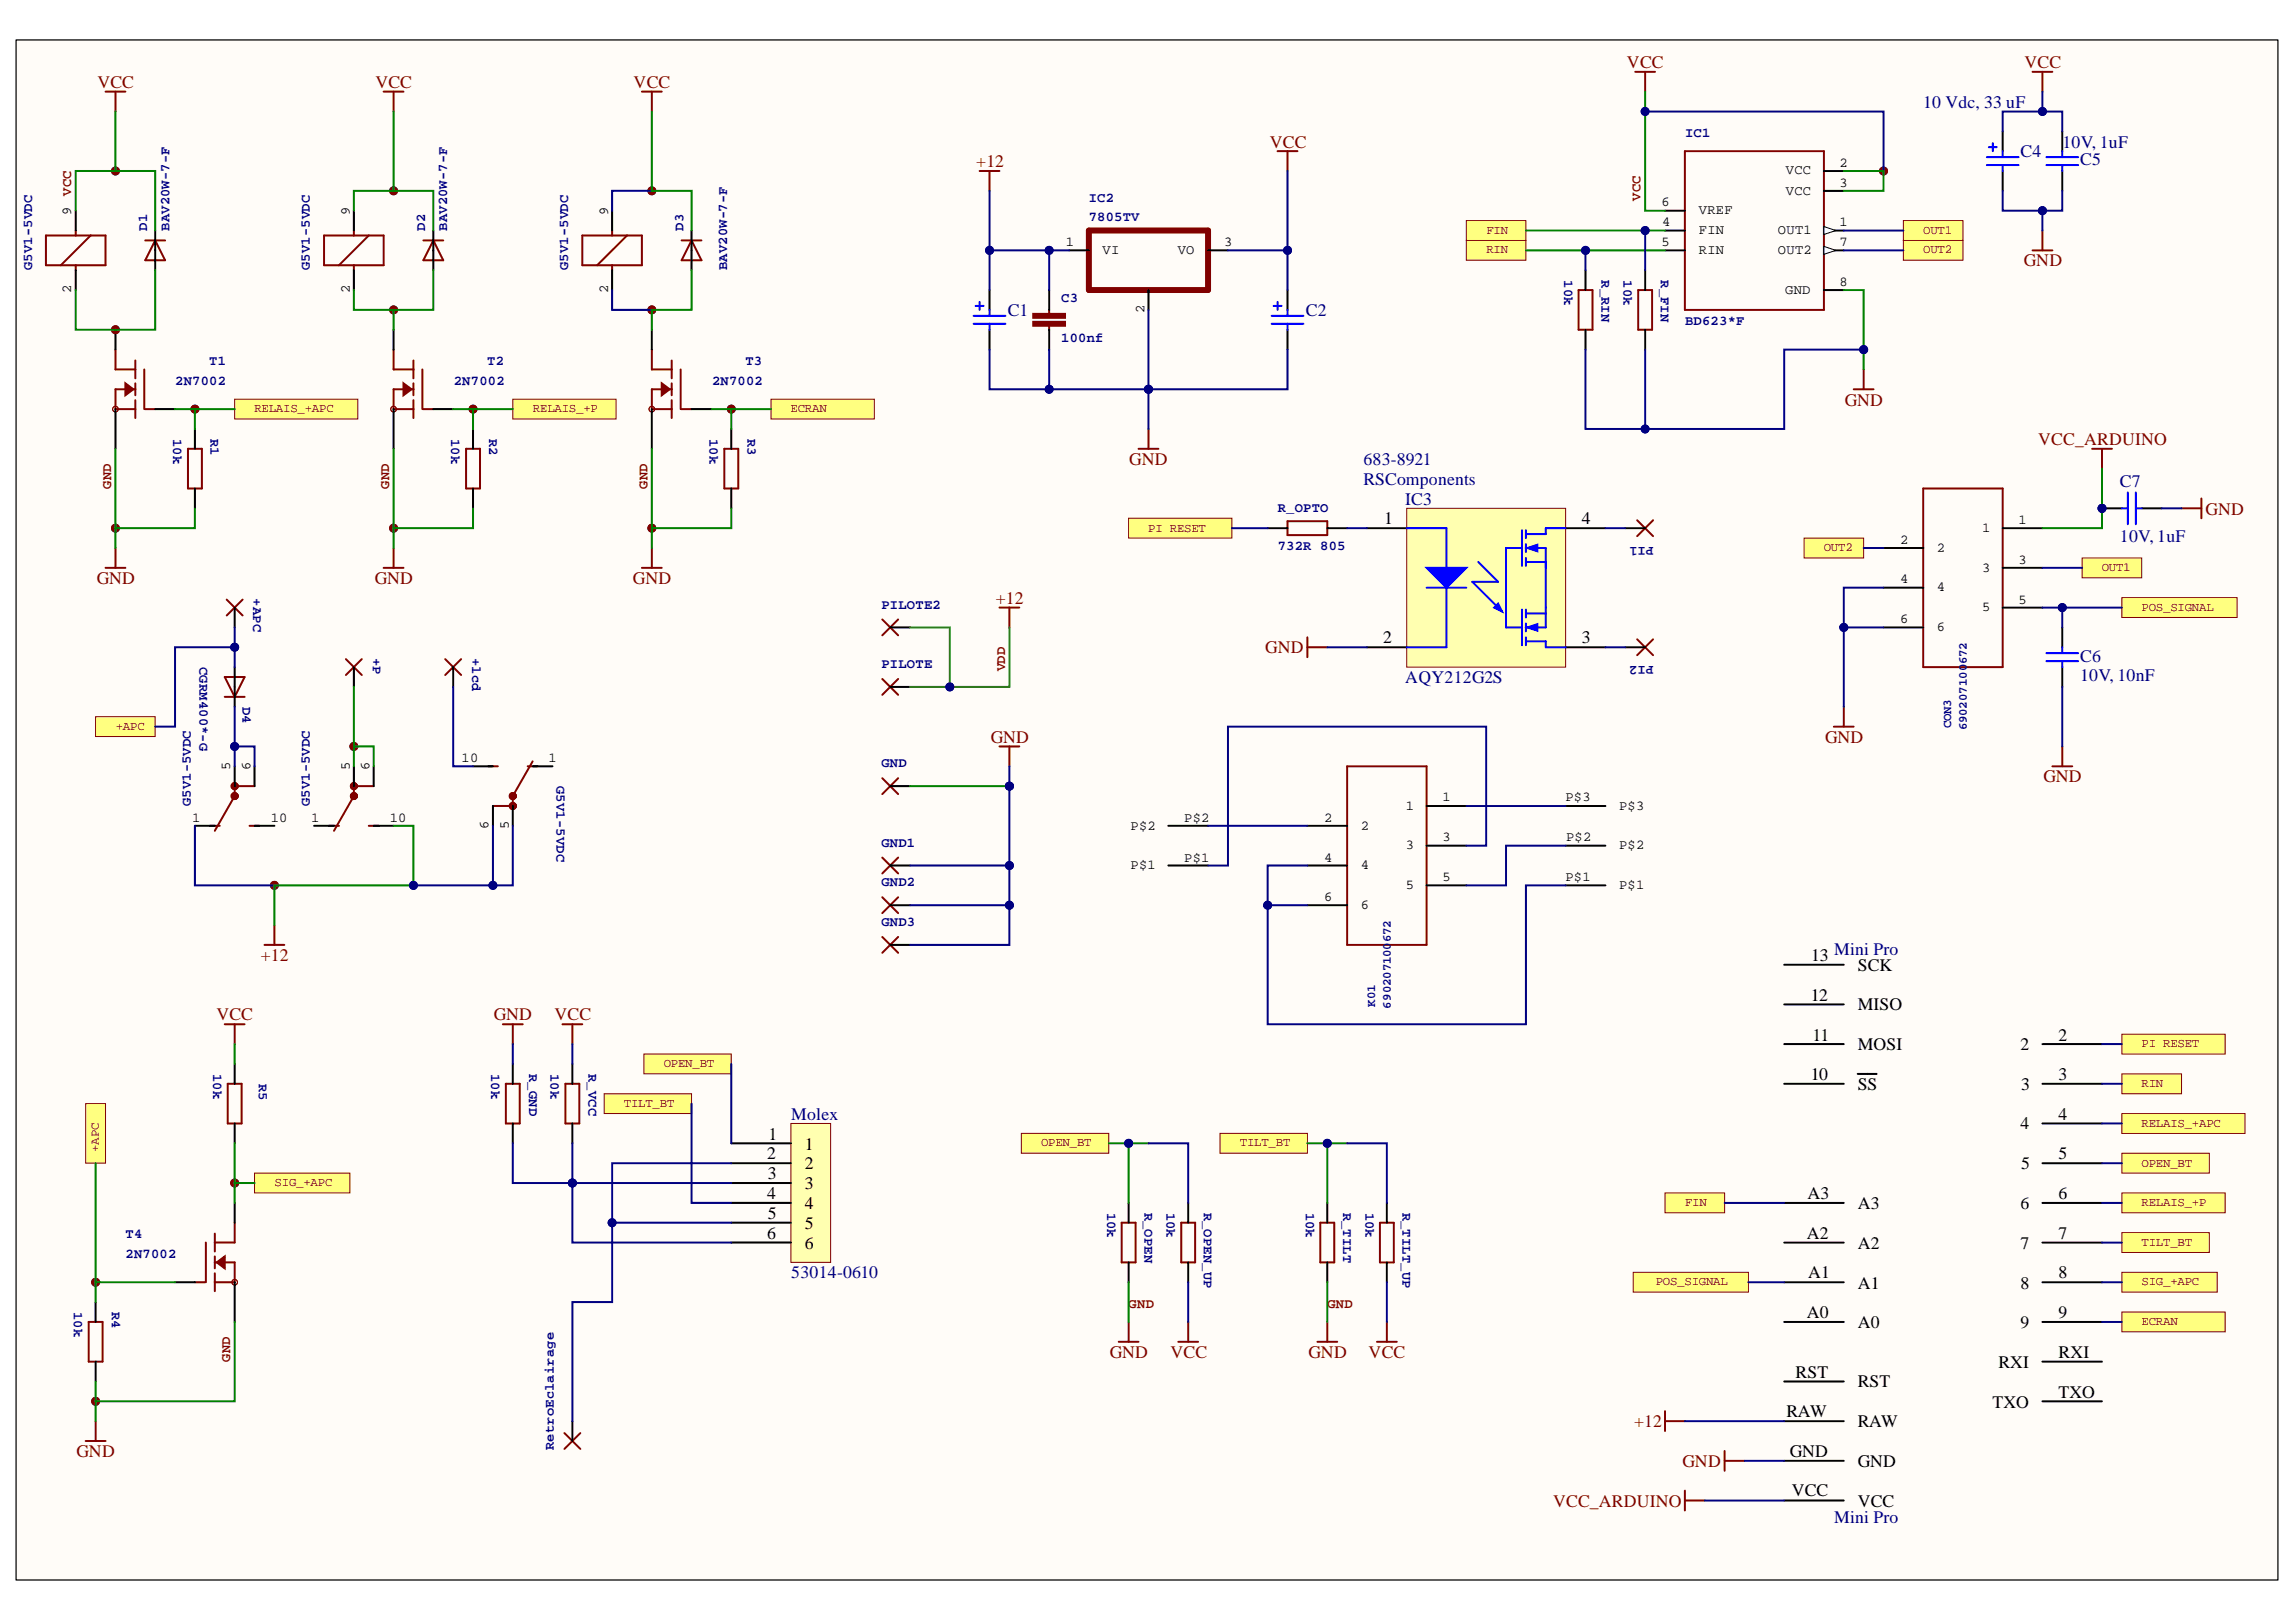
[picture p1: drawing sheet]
<svg xmlns="http://www.w3.org/2000/svg" width="297mm" height="210mm" viewBox="0 0 297 210" stroke-linecap="round" stroke-linejoin="round" font-family="sans-serif">
<defs><g id="words">
<g font-size="2.3" fill="#800000">
<text x="12.6" y="11.4">VCC</text>
<text x="48.6" y="11.4">VCC</text>
<text x="82" y="11.4">VCC</text>
<text x="210.5" y="8.8">VCC</text>
<text x="261.9" y="8.8">VCC</text>
<text x="126.3" y="21.6">+12</text>
<text x="164.3" y="19.1">VCC</text>
<text x="261.8" y="34.5">GND</text>
<text x="238.7" y="52.5">GND</text>
<text x="263.7" y="57.6">VCC_ARDUINO</text>
<text x="146.1" y="60.2">GND</text>
<text x="285.3" y="66.6">GND</text>
<text x="12.5" y="75.6">GND</text>
<text x="48.5" y="75.6">GND</text>
<text x="81.9" y="75.6">GND</text>
<text x="128.8" y="78.1">+12</text>
<text x="163.7" y="84.5">GND</text>
<text x="128.2" y="96.1">GND</text>
<text x="236.1" y="96.1">GND</text>
<text x="264.4" y="101.3">GND</text>
<text x="33.8" y="124.3">+12</text>
<text x="28" y="132">VCC</text>
<text x="63.9" y="132">GND</text>
<text x="71.7" y="132">VCC</text>
<text x="143.6" y="175.7">GND</text>
<text x="151.4" y="175.7">VCC</text>
<text x="169.3" y="175.7">GND</text>
<text x="177.1" y="175.7">VCC</text>
<text x="211.4" y="184.7">+12</text>
<text x="9.9" y="188.6">GND</text>
<text x="217.7" y="189.9">GND</text>
<text x="200.9" y="195">VCC_ARDUINO</text>
</g>
<g font-size="2.3" fill="#000080">
<text x="248.8" y="13.9">10 Vdc, 33 uF</text>
<text x="261.4" y="20.4">C4</text>
<text x="266.8" y="19.1">10V, 1uF</text>
<text x="269.1" y="21.4">C5</text>
<text x="130.4" y="40.9">C1</text>
<text x="168.9" y="40.9">C2</text>
<text x="176.4" y="62.7">RSComponents</text>
<text x="176.4" y="60.2">683-8921</text>
<text x="181.8" y="65.3">IC3</text>
<text x="274.3" y="63">C7</text>
<text x="274.3" y="70.2">10V, 1uF</text>
<text x="181.8" y="88.4">AQY212G2S</text>
<text x="269.1" y="85.6">C6</text>
<text x="269.1" y="88.2">10V, 10nF</text>
<text x="237.3" y="123.6">Mini Pro</text>
<text x="102.4" y="144.9">Molex</text>
<text x="102.4" y="165.4">53014-0610</text>
<text x="237.3" y="197">Mini Pro</text>
</g>
<g font-size="2.3">
<text x="179.1" y="67.9">1</text>
<text x="204.6" y="67.9">4</text>
<text x="178.9" y="83.3">2</text>
<text x="204.6" y="83.3">3</text>
<text x="234.3" y="124.3">13</text>
<text x="240.3" y="125.6">SCK</text>
<text x="234.3" y="129.5">12</text>
<text x="240.3" y="130.8">MISO</text>
<text x="234.5" y="134.7">11</text>
<text x="240.3" y="135.9">MOSI</text>
<text x="261.4" y="135.9">2</text>
<text x="266.3" y="134.7">2</text>
<text x="234.3" y="139.8">10</text>
<text x="240.3" y="141.1">SS</text>
<text x="261.5" y="141.1">3</text>
<text x="266.3" y="139.8">3</text>
<text x="99.4" y="147.5">1</text>
<text x="104.1" y="148.8">1</text>
<text x="261.4" y="146.1">4</text>
<text x="266.3" y="144.9">4</text>
<text x="99.2" y="150">2</text>
<text x="99.2" y="155.2">4</text>
<text x="99.3" y="152.6">3</text>
<text x="104.1" y="151.3">2</text>
<text x="104.1" y="153.9">3</text>
<text x="233.8" y="155.2">A3</text>
<text x="261.5" y="151.3">5</text>
<text x="266.3" y="150">5</text>
<text x="266.3" y="155.2">6</text>
<text x="99.2" y="160.3">6</text>
<text x="99.3" y="157.7">5</text>
<text x="104.1" y="156.5">4</text>
<text x="104.1" y="159">5</text>
<text x="104.1" y="161.6">6</text>
<text x="233.7" y="160.3">A2</text>
<text x="240.3" y="156.5">A3</text>
<text x="240.3" y="161.6">A2</text>
<text x="261.4" y="156.5">6</text>
<text x="261.4" y="161.6">7</text>
<text x="266.3" y="160.3">7</text>
<text x="233.9" y="165.4">A1</text>
<text x="240.3" y="166.8">A1</text>
<text x="261.4" y="166.8">8</text>
<text x="266.3" y="165.4">8</text>
<text x="233.7" y="170.6">A0</text>
<text x="240.3" y="171.8">A0</text>
<text x="261.4" y="171.8">9</text>
<text x="266.3" y="170.6">9</text>
<text x="232.3" y="178.3">RST</text>
<text x="240.3" y="179.5">RST</text>
<text x="258.5" y="177">RXI</text>
<text x="266.3" y="175.7">RXI</text>
<text x="231.1" y="183.4">RAW</text>
<text x="240.3" y="184.7">RAW</text>
<text x="257.8" y="182.2">TXO</text>
<text x="266.3" y="180.9">TXO</text>
<text x="231.5" y="188.6">GND</text>
<text x="240.3" y="189.9">GND</text>
<text x="231.8" y="193.7">VCC</text>
<text x="240.3" y="195">VCC</text>
</g>
<g font-size="1.8" fill="#000080">
<text x="218" y="17.7">IC1</text>
<text x="19" y="29.8" transform="rotate(-90 19 29.8)">D1</text>
<text x="21.9" y="29.8" transform="rotate(-90 21.9 29.8)">BAV20W-7-F</text>
<text x="55" y="29.8" transform="rotate(-90 55 29.8)">D2</text>
<text x="57.9" y="29.8" transform="rotate(-90 57.9 29.8)">BAV20W-7-F</text>
<text x="88.4" y="29.8" transform="rotate(-90 88.4 29.8)">D3</text>
<text x="140.9" y="26.1">IC2</text>
<text x="140.9" y="28.7">7805TV</text>
<text x="4.1" y="35" transform="rotate(-90 4.1 35)">G5V1-5VDC</text>
<text x="40.1" y="35" transform="rotate(-90 40.1 35)">G5V1-5VDC</text>
<text x="73.5" y="35" transform="rotate(-90 73.5 35)">G5V1-5VDC</text>
<text x="94.1" y="35" transform="rotate(-90 94.1 35)">BAV20W-7-F</text>
<text x="137.3" y="39.1">C3</text>
<text x="202.4" y="36.3" transform="rotate(90 202.4 36.3)">10k</text>
<text x="207.2" y="36.3" transform="rotate(90 207.2 36.3)">R_RIN</text>
<text x="210.1" y="36.3" transform="rotate(90 210.1 36.3)">10k</text>
<text x="214.9" y="36.3" transform="rotate(90 214.9 36.3)">R_FIN</text>
<text x="27.1" y="47.2">T1</text>
<text x="63" y="47.2">T2</text>
<text x="96.4" y="47.2">T3</text>
<text x="137.3" y="44.3">100nf</text>
<text x="218" y="42.1">BD623*F</text>
<text x="22.7" y="49.9">2N7002</text>
<text x="58.7" y="49.9">2N7002</text>
<text x="92.1" y="49.9">2N7002</text>
<text x="22.4" y="56.8" transform="rotate(90 22.4 56.8)">10k</text>
<text x="27.2" y="56.8" transform="rotate(90 27.2 56.8)">R1</text>
<text x="58.4" y="56.8" transform="rotate(90 58.4 56.8)">10k</text>
<text x="63.3" y="56.8" transform="rotate(90 63.3 56.8)">R2</text>
<text x="91.8" y="56.8" transform="rotate(90 91.8 56.8)">10k</text>
<text x="96.7" y="56.8" transform="rotate(90 96.7 56.8)">R3</text>
<text x="165.3" y="66.3">R_OPTO</text>
<text x="165.3" y="71.2">732R 805</text>
<text x="213.9" y="70.7" transform="rotate(-180 213.9 70.7)">PI1</text>
<text x="32.7" y="77.4" transform="rotate(90 32.7 77.4)">+APC</text>
<text x="114" y="78.8">PILOTE2</text>
<text x="25.8" y="86.3" transform="rotate(90 25.8 86.3)">CGRM400*-G</text>
<text x="48.2" y="85.2" transform="rotate(90 48.2 85.2)">+P</text>
<text x="61.1" y="85.2" transform="rotate(90 61.1 85.2)">+lcd</text>
<text x="114" y="86.5">PILOTE</text>
<text x="213.9" y="86.2" transform="rotate(-180 213.9 86.2)">PI2</text>
<text x="31.4" y="91.5" transform="rotate(90 31.4 91.5)">D4</text>
<text x="72" y="101.8" transform="rotate(90 72 101.8)">G5V1-5VDC</text>
<text x="114" y="99.3">GND</text>
<text x="24.7" y="104.3" transform="rotate(-90 24.7 104.3)">G5V1-5VDC</text>
<text x="40.1" y="104.3" transform="rotate(-90 40.1 104.3)">G5V1-5VDC</text>
<text x="114" y="109.5">GND1</text>
<text x="114" y="114.7">GND2</text>
<text x="114" y="119.9">GND3</text>
<text x="27.6" y="139" transform="rotate(90 27.6 139)">10k</text>
<text x="33.5" y="140.2" transform="rotate(90 33.5 140.2)">R5</text>
<text x="63.5" y="139" transform="rotate(90 63.5 139)">10k</text>
<text x="68.4" y="139" transform="rotate(90 68.4 139)">R_GND</text>
<text x="71.2" y="139" transform="rotate(90 71.2 139)">10k</text>
<text x="76.1" y="139" transform="rotate(90 76.1 139)">R_VCC</text>
<text x="16.2" y="160.3">T4</text>
<text x="143.2" y="157" transform="rotate(90 143.2 157)">10k</text>
<text x="148" y="157" transform="rotate(90 148 157)">R_OPEN</text>
<text x="150.9" y="157" transform="rotate(90 150.9 157)">10k</text>
<text x="155.7" y="157" transform="rotate(90 155.7 157)">R_OPEN_UP</text>
<text x="168.9" y="157" transform="rotate(90 168.9 157)">10k</text>
<text x="173.8" y="157" transform="rotate(90 173.8 157)">R_TILT</text>
<text x="176.6" y="157" transform="rotate(90 176.6 157)">10k</text>
<text x="181.5" y="157" transform="rotate(90 181.5 157)">R_TILT_UP</text>
<text x="16.2" y="162.8">2N7002</text>
<text x="9.6" y="169.8" transform="rotate(90 9.6 169.8)">10k</text>
<text x="14.5" y="169.8" transform="rotate(90 14.5 169.8)">R4</text>
<text x="71.7" y="187.7" transform="rotate(-90 71.7 187.7)">RetroEclairage</text>
</g>
<g font-size="1.8">
<text x="231" y="22.6">VCC</text>
<text x="238" y="21.6">2</text>
<text x="9.2" y="27.8" transform="rotate(-90 9.2 27.8)">9</text>
<text x="45.3" y="27.8" transform="rotate(-90 45.3 27.8)">9</text>
<text x="78.7" y="27.8" transform="rotate(-90 78.7 27.8)">9</text>
<text x="215" y="26.7">6</text>
<text x="215" y="29.2">4</text>
<text x="219.8" y="27.7">VREF</text>
<text x="231" y="25.2">VCC</text>
<text x="238" y="29.2">1</text>
<text x="238" y="24.2">3</text>
<text x="137.9" y="31.9">1</text>
<text x="142.6" y="32.9">VI</text>
<text x="152.4" y="32.9">VO</text>
<text x="158.4" y="31.9">3</text>
<text x="215" y="31.9">5</text>
<text x="219.8" y="30.3">FIN</text>
<text x="219.8" y="32.9">RIN</text>
<text x="230" y="30.3">OUT1</text>
<text x="230" y="32.9">OUT2</text>
<text x="238" y="31.9">7</text>
<text x="9.2" y="37.9" transform="rotate(-90 9.2 37.9)">2</text>
<text x="45.3" y="37.9" transform="rotate(-90 45.3 37.9)">2</text>
<text x="78.7" y="37.9" transform="rotate(-90 78.7 37.9)">2</text>
<text x="148" y="40.5" transform="rotate(-90 148 40.5)">2</text>
<text x="231" y="38">GND</text>
<text x="238" y="37">8</text>
<text x="245.8" y="70.4">2</text>
<text x="250.6" y="71.4">2</text>
<text x="256.4" y="68.8">1</text>
<text x="261.2" y="67.8">1</text>
<text x="245.8" y="75.5">4</text>
<text x="250.6" y="76.5">4</text>
<text x="256.4" y="74">3</text>
<text x="261.2" y="72.9">3</text>
<text x="245.8" y="80.6">6</text>
<text x="250.6" y="81.7">6</text>
<text x="256.4" y="79.1">5</text>
<text x="261.2" y="78.1">5</text>
<text x="29.8" y="99.7" transform="rotate(-90 29.8 99.7)">5</text>
<text x="32.4" y="99.7" transform="rotate(-90 32.4 99.7)">6</text>
<text x="45.3" y="99.7" transform="rotate(-90 45.3 99.7)">5</text>
<text x="47.8" y="99.7" transform="rotate(-90 47.8 99.7)">6</text>
<text x="59.7" y="98.6">10</text>
<text x="71" y="98.6">1</text>
<text x="24.9" y="106.3">1</text>
<text x="35" y="106.3">10</text>
<text x="40.3" y="106.3">1</text>
<text x="50.4" y="106.3">10</text>
<text x="63.2" y="107.3" transform="rotate(-90 63.2 107.3)">6</text>
<text x="65.8" y="107.3" transform="rotate(-90 65.8 107.3)">5</text>
<text x="146.3" y="107.3">P$2</text>
<text x="153.2" y="106.3">P$2</text>
<text x="171.3" y="106.3">2</text>
<text x="176" y="107.3">2</text>
<text x="181.9" y="104.8">1</text>
<text x="186.6" y="103.7">1</text>
<text x="202.5" y="103.7">P$3</text>
<text x="209.5" y="104.8">P$3</text>
<text x="146.3" y="112.5">P$1</text>
<text x="153.2" y="111.5">P$1</text>
<text x="171.3" y="111.5">4</text>
<text x="176" y="112.5">4</text>
<text x="181.9" y="109.9">3</text>
<text x="186.6" y="108.9">3</text>
<text x="202.6" y="108.9">P$2</text>
<text x="209.5" y="109.9">P$2</text>
<text x="171.3" y="116.6">6</text>
<text x="176" y="117.7">6</text>
<text x="181.9" y="115">5</text>
<text x="186.6" y="114">5</text>
<text x="202.5" y="114">P$1</text>
<text x="209.5" y="115">P$1</text>
</g>
<g font-size="1.8" fill="#800000">
<text x="9.2" y="25.4" transform="rotate(-90 9.2 25.4)">VCC</text>
<text x="212.3" y="25.9" transform="rotate(-90 212.3 25.9)">VCC</text>
<text x="14.4" y="63.2" transform="rotate(-90 14.4 63.2)">GND</text>
<text x="50.3" y="63.2" transform="rotate(-90 50.3 63.2)">GND</text>
<text x="83.8" y="63.2" transform="rotate(-90 83.8 63.2)">GND</text>
<text x="130" y="86.9" transform="rotate(-90 130 86.9)">VDD</text>
<text x="146" y="169.2">GND</text>
<text x="171.7" y="169.2">GND</text>
<text x="29.8" y="176.2" transform="rotate(-90 29.8 176.2)">GND</text>
</g>
<g font-size="1.6" fill="#800000">
<text x="192.3" y="30.3">FIN</text>
<text x="192.3" y="32.8">RIN</text>
<text x="248.8" y="30.3">OUT1</text>
<text x="248.8" y="32.8">OUT2</text>
<text x="32.9" y="53.3">RELAIS_+APC</text>
<text x="68.9" y="53.3">RELAIS_+P</text>
<text x="102.3" y="53.3">ECRAN</text>
<text x="148.6" y="68.8">PI RESET</text>
<text x="235.9" y="71.3">OUT2</text>
<text x="271.9" y="73.9">OUT1</text>
<text x="277.1" y="79">POS_SIGNAL</text>
<text x="15" y="94.4">+APC</text>
<text x="277.1" y="135.5">PI RESET</text>
<text x="80.7" y="143.3">TILT_BT</text>
<text x="85.9" y="138.1">OPEN_BT</text>
<text x="277.1" y="140.7">RIN</text>
<text x="12.8" y="149.1" transform="rotate(-90 12.8 149.1)">+APC</text>
<text x="134.7" y="148.3">OPEN_BT</text>
<text x="160.4" y="148.3">TILT_BT</text>
<text x="277.1" y="145.8">RELAIS_+APC</text>
<text x="35.5" y="153.5">SIG_+APC</text>
<text x="277.1" y="151">OPEN_BT</text>
<text x="218" y="156.1">FIN</text>
<text x="277.1" y="156.1">RELAIS_+P</text>
<text x="277.1" y="161.2">TILT_BT</text>
<text x="214.2" y="166.4">POS_SIGNAL</text>
<text x="277.1" y="166.4">SIG_+APC</text>
<text x="277.1" y="171.5">ECRAN</text>
</g>
<g font-size="1.6" fill="#000080">
<text x="254.5" y="86" transform="rotate(-90 254.5 86)">672</text>
<text x="252.4" y="94.2" transform="rotate(-90 252.4 94.2)">CON3</text>
<text x="254.5" y="94.5" transform="rotate(-90 254.5 94.5)">690207100</text>
<text x="179.9" y="121.9" transform="rotate(-90 179.9 121.9)">672</text>
<text x="177.9" y="130.3" transform="rotate(-90 177.9 130.3)">K01</text>
<text x="179.9" y="130.5" transform="rotate(-90 179.9 130.5)">690207100</text>
</g>
</g></defs>
<path d="M2.1 5.2h292.6v199.3h-292.6z" fill-rule="evenodd" fill="#fffcf8"/>
<path d="M2.1 5.2h292.6v199.3h-292.6z" fill="none" stroke="#000" stroke-width=".13"/>
<path d="M2.1 5.2h292.6v199.3h-292.6z" fill-rule="evenodd" fill="#fffcf8"/>
<path d="M2.1 5.2h292.6v199.3h-292.6z" fill="none" stroke="#000" stroke-width=".13"/>
<circle cx="12.4" cy="181.3" r=".52" fill="#000080"/>
<circle cx="12.4" cy="181.3" r=".52" fill="none" stroke="#000080" stroke-width=".13"/>
<circle cx="12.4" cy="165.9" r=".51" fill="#000080"/>
<circle cx="12.4" cy="165.9" r=".51" fill="none" stroke="#000080" stroke-width=".13"/>
<circle cx="14.9" cy="68.3" r=".51" fill="#000080"/>
<circle cx="14.9" cy="68.3" r=".51" fill="none" stroke="#000080" stroke-width=".13"/>
<circle cx="14.9" cy="42.7" r=".51" fill="#000080"/>
<circle cx="14.9" cy="42.7" r=".51" fill="none" stroke="#000080" stroke-width=".13"/>
<circle cx="14.9" cy="22.1" r=".51" fill="#000080"/>
<circle cx="14.9" cy="22.1" r=".51" fill="none" stroke="#000080" stroke-width=".13"/>
<circle cx="25.2" cy="52.9" r=".51" fill="#000080"/>
<circle cx="25.2" cy="52.9" r=".51" fill="none" stroke="#000080" stroke-width=".13"/>
<circle cx="30.4" cy="153.1" r=".52" fill="#000080"/>
<circle cx="30.4" cy="153.1" r=".52" fill="none" stroke="#000080" stroke-width=".13"/>
<circle cx="35.5" cy="114.6" r=".51" fill="#000080"/>
<circle cx="35.5" cy="114.6" r=".51" fill="none" stroke="#000080" stroke-width=".13"/>
<circle cx="45.8" cy="96.6" r=".51" fill="#000080"/>
<circle cx="45.8" cy="96.6" r=".51" fill="none" stroke="#000080" stroke-width=".13"/>
<circle cx="50.9" cy="68.3" r=".51" fill="#000080"/>
<circle cx="50.9" cy="68.3" r=".51" fill="none" stroke="#000080" stroke-width=".13"/>
<circle cx="50.9" cy="40.1" r=".51" fill="#000080"/>
<circle cx="50.9" cy="40.1" r=".51" fill="none" stroke="#000080" stroke-width=".13"/>
<circle cx="50.9" cy="24.7" r=".51" fill="#000080"/>
<circle cx="50.9" cy="24.7" r=".51" fill="none" stroke="#000080" stroke-width=".13"/>
<circle cx="61.2" cy="52.9" r=".51" fill="#000080"/>
<circle cx="61.2" cy="52.9" r=".51" fill="none" stroke="#000080" stroke-width=".13"/>
<circle cx="84.3" cy="68.3" r=".51" fill="#000080"/>
<circle cx="84.3" cy="68.3" r=".51" fill="none" stroke="#000080" stroke-width=".13"/>
<circle cx="84.3" cy="40.1" r=".51" fill="#000080"/>
<circle cx="84.3" cy="40.1" r=".51" fill="none" stroke="#000080" stroke-width=".13"/>
<circle cx="84.3" cy="24.7" r=".51" fill="#000080"/>
<circle cx="84.3" cy="24.7" r=".51" fill="none" stroke="#000080" stroke-width=".13"/>
<circle cx="94.6" cy="52.9" r=".51" fill="#000080"/>
<circle cx="94.6" cy="52.9" r=".51" fill="none" stroke="#000080" stroke-width=".13"/>
<circle cx="243.7" cy="22.1" r=".52" fill="#000080"/>
<circle cx="243.7" cy="22.1" r=".52" fill="none" stroke="#000080" stroke-width=".13"/>
<path d="M218 19.6h18v20.5h-18z" fill="none" stroke="#800000" stroke-width=".25"/>
<path d="M236 29.8h2.5" fill="none" stroke="#000" stroke-width=".25"/>
<path d="M236 29.3l1.5 .5-1.5 .5z" fill="#f8fcff"/>
<path d="M236 29.3l1.5 .5-1.5 .5z" fill="none" stroke="#000" stroke-width=".13"/>
<path d="M236 32.4h2.5" fill="none" stroke="#000" stroke-width=".25"/>
<path d="M236 31.9l1.5 .5-1.5 .5z" fill="#f8fcff"/>
<path d="M236 31.9l1.5 .5-1.5 .5z" fill="none" stroke="#000" stroke-width=".13"/>
<path d="M215.4 29.8h2.6M215.4 32.4h2.6M215.4 27.3h2.6M236 22.1h2.5M236 24.7h2.5M236 37.5h2.5" fill="none" stroke="#000" stroke-width=".25"/>
<path d="M18.8 31.1h2.6M20.1 31.1l1.3 2.6h-2.6zM54.8 31.1h2.5M56.1 31.1l1.2 2.6h-2.5zM14.9 45.2v2.6h2.6M17.5 50.4h-2.6v2.5h2.6M17.5 46.7v2.3M17.5 49.6v1.5M17.5 51.8v2.3M18.7 47.8v5.1M18.7 52.9h1.4" fill="none" stroke="#800000" stroke-width=".26"/>
<path d="M20.1 29.8v5.2M56.1 29.8v5.2" fill="none" stroke="#000" stroke-width=".26"/>
<path d="M16.2 49.6l1.1 .8-1.1 .7z" fill="#800000"/>
<path d="M16.2 49.6l1.1 .8-1.1 .7zM50.9 45.2v2.6h2.6M53.5 50.4h-2.6v2.5h2.6M53.5 46.7v2.3M53.5 49.6v1.5M53.5 51.8v2.3M54.6 47.8v5.1M54.7 52.9h1.4" fill="none" stroke="#800000" stroke-width=".26"/>
<circle cx="14.9" cy="52.9" r=".36" fill="none" stroke="#800000" stroke-width=".13"/>
<path d="M14.9 42.7v2.5M14.9 52.9v5.2M20.1 52.9h2.5" fill="none" stroke="#000" stroke-width=".26"/>
<path d="M52.2 49.6l1 .8-1 .7z" fill="#800000"/>
<g fill="none" stroke="#800000" stroke-width=".26">
<path d="M24.3 58.1h1.8v5.1h-1.8zM52.2 49.6l1 .8-1 .7zM60.3 58.1h1.8v5.1h-1.8zM29.3 77.6l2.1 2M31.4 77.6l-2.1 2M44.8 85.3l2 2.1M46.8 85.3l-2 2.1M114.1 87.9l2.1 2M116.2 87.9l-2.1 2M114.1 100.7l2.1 2.1M116.2 100.7l-2.1 2.1M27.8 159.6v2.4"/>
<path d="M30.4 158.2v2.6h-2.6M145.1 158.2h1.8v5.2h-1.8zM170.8 158.2h1.8v5.2h-1.8zM11.5 171.1h1.8M25.2 165.9h1.4M26.6 160.8v5.1M27.8 163.4h2.6v2.5h-2.6M27.8 162.6v1.5M27.8 164.8v2.3"/>
</g>
<circle cx="50.9" cy="52.9" r=".36" fill="none" stroke="#800000" stroke-width=".13"/>
<g fill="none" stroke="#000" stroke-width=".26">
<path d="M25.2 55.5v2.6M50.9 42.7v2.5M50.9 52.9v5.2M56.1 52.9h2.5M61.2 55.5v2.6M25.2 63.2v2.6M30.4 78.6v2.6M61.2 63.2v2.6M45.8 86.3v2.6M115.2 88.9h2.5M115.2 101.7h2.5M146 155.7v2.5"/>
<path d="M171.7 155.7v2.5M12.4 168.5v2.6M146 163.4v2.5M171.7 163.4v2.5"/>
</g>
<path d="M11.5 171.1v5.1h1.8v-5.1" fill="none" stroke="#800000" stroke-width=".25"/>
<path d="M12.4 176.2v2.6" fill="none" stroke="#000" stroke-width=".25"/>
<path d="M28 163.4l1.1-.8v1.5z" fill="#800000"/>
<g fill="none" stroke="#800000" stroke-width=".26">
<path d="M5.9 30.5h7.8v3.8h-7.8zM9.8 29.8v.7M9.8 34.3v.7M11.7 30.5l-3.8 3.8M41.9 30.5h7.7v3.8h-7.7zM45.8 29.8v.7M45.8 34.3v.7M47.7 30.5l-3.8 3.8M27.1 106.9h1.3M32.3 106.9h1.3M32.9 101.7h-2.5v1.3l-2.6 4.5M42.6 106.9h1.3"/>
<path d="M47.7 106.9h1.3M48.3 101.7h-2.5v1.3l-2.6 4.5M29.5 140.3h1.8v5.1h-1.8zM28 163.4l1.1-.8v1.5z"/>
</g>
<circle cx="30.4" cy="165.9" r=".36" fill="none" stroke="#800000" stroke-width=".13"/>
<g fill="none" stroke="#000" stroke-width=".26">
<path d="M9.8 27.3v2.5M9.8 35v2.5M45.8 27.3v2.5M45.8 35v2.5M30.4 99.2v2.5M32.9 99.2v2.5M45.8 99.2v2.5M48.3 99.2v2.5M25.2 106.9h2.6M32.9 106.9h2.6M40.6 106.9h2.6M48.3 106.9h2.6"/>
<path d="M30.4 137.7v2.6M30.4 145.4v2.6M30.4 155.7v2.5M22.6 165.9h2.6M30.4 165.9v5.2"/>
</g>
<path d="M248.8 63.2h10.3v23.1h-10.3z" fill="none" stroke="#800000" stroke-width=".25"/>
<path d="M243.7 70.9h5.1M243.7 76.1h5.1M259.1 68.3h5.1M259.1 73.5h5.1M259.1 78.6h5.1M243.7 81.2h5.1" fill="none" stroke="#000" stroke-width=".25"/>
<g fill="none" stroke="#800000" stroke-width=".77">
<circle cx="30.4" cy="101.7" r=".13"/>
<circle cx="30.4" cy="103" r=".13"/>
<circle cx="45.8" cy="103" r=".13"/>
<circle cx="45.8" cy="101.7" r=".13"/>
</g>
<circle cx="35.5" cy="114.6" r=".51" fill="#800000"/>
<circle cx="35.5" cy="114.6" r=".51" fill="none" stroke="#800000" stroke-width=".13"/>
<circle cx="243.7" cy="22.1" r=".52" fill="#800000"/>
<circle cx="243.7" cy="22.1" r=".52" fill="none" stroke="#800000" stroke-width=".13"/>
<circle cx="50.9" cy="24.7" r=".51" fill="#800000"/>
<circle cx="50.9" cy="24.7" r=".51" fill="none" stroke="#800000" stroke-width=".13"/>
<circle cx="14.9" cy="22.1" r=".51" fill="#800000"/>
<circle cx="14.9" cy="22.1" r=".51" fill="none" stroke="#800000" stroke-width=".13"/>
<circle cx="50.9" cy="68.3" r=".51" fill="#800000"/>
<circle cx="50.9" cy="68.3" r=".51" fill="none" stroke="#800000" stroke-width=".13"/>
<circle cx="14.9" cy="68.3" r=".51" fill="#800000"/>
<circle cx="14.9" cy="68.3" r=".51" fill="none" stroke="#800000" stroke-width=".13"/>
<circle cx="12.4" cy="181.3" r=".52" fill="#800000"/>
<circle cx="12.4" cy="181.3" r=".52" fill="none" stroke="#800000" stroke-width=".13"/>
<path d="M274.5 77.3h14.9v2.6h-14.9z" fill-rule="evenodd" fill="#ffff80"/>
<path d="M274.5 77.3h14.9v2.6h-14.9z" fill="none" stroke="#800000" stroke-width=".13"/>
<path d="M189.7 28.5h7.7v2.6h-7.7z" fill-rule="evenodd" fill="#ffff80"/>
<path d="M189.7 28.5h7.7v2.6h-7.7z" fill="none" stroke="#800000" stroke-width=".13"/>
<path d="M189.7 31.1h7.7v2.6h-7.7z" fill-rule="evenodd" fill="#ffff80"/>
<path d="M189.7 31.1h7.7v2.6h-7.7z" fill="none" stroke="#800000" stroke-width=".13"/>
<path d="M132.1 146.7h11.3v2.5h-11.3z" fill-rule="evenodd" fill="#ffff80"/>
<path d="M132.1 146.7h11.3v2.5h-11.3z" fill="none" stroke="#800000" stroke-width=".13"/>
<path d="M157.8 146.7h11.3v2.5h-11.3z" fill-rule="evenodd" fill="#ffff80"/>
<path d="M157.8 146.7h11.3v2.5h-11.3z" fill="none" stroke="#800000" stroke-width=".13"/>
<path d="M30.4 51.7h15.9v2.5h-15.9z" fill-rule="evenodd" fill="#ffff80"/>
<path d="M30.4 51.7h15.9v2.5h-15.9z" fill="none" stroke="#800000" stroke-width=".13"/>
<circle cx="25.2" cy="52.9" r=".51" fill="#800000"/>
<circle cx="25.2" cy="52.9" r=".51" fill="none" stroke="#800000" stroke-width=".13"/>
<path d="M66.3 51.7h13.4v2.5h-13.4z" fill-rule="evenodd" fill="#ffff80"/>
<path d="M66.3 51.7h13.4v2.5h-13.4z" fill="none" stroke="#800000" stroke-width=".13"/>
<circle cx="61.2" cy="52.9" r=".51" fill="#800000"/>
<circle cx="61.2" cy="52.9" r=".51" fill="none" stroke="#800000" stroke-width=".13"/>
<circle cx="50.9" cy="40.1" r=".51" fill="#800000"/>
<circle cx="50.9" cy="40.1" r=".51" fill="none" stroke="#800000" stroke-width=".13"/>
<circle cx="14.9" cy="42.7" r=".51" fill="#800000"/>
<circle cx="14.9" cy="42.7" r=".51" fill="none" stroke="#800000" stroke-width=".13"/>
<path d="M11.1 142.8h2.6v7.7h-2.6z" fill-rule="evenodd" fill="#ffff80"/>
<path d="M11.1 142.8h2.6v7.7h-2.6z" fill="none" stroke="#800000" stroke-width=".13"/>
<circle cx="12.4" cy="165.9" r=".51" fill="#800000"/>
<circle cx="12.4" cy="165.9" r=".51" fill="none" stroke="#800000" stroke-width=".13"/>
<circle cx="45.8" cy="96.6" r=".51" fill="#800000"/>
<circle cx="45.8" cy="96.6" r=".51" fill="none" stroke="#800000" stroke-width=".13"/>
<path d="M32.9 151.8h12.4v2.6h-12.4z" fill-rule="evenodd" fill="#ffff80"/>
<path d="M32.9 151.8h12.4v2.6h-12.4z" fill="none" stroke="#800000" stroke-width=".13"/>
<circle cx="30.4" cy="153.1" r=".52" fill="#800000"/>
<circle cx="30.4" cy="153.1" r=".52" fill="none" stroke="#800000" stroke-width=".13"/>
<path d="M114.1 80.2l2.1 2M116.2 80.2l-2.1 2" fill="none" stroke="#800000" stroke-width=".26"/>
<path d="M115.2 81.2h2.5" fill="none" stroke="#000" stroke-width=".26"/>
<path d="M73 185.5l2.1 2M75.1 185.5l-2.1 2" fill="none" stroke="#800000" stroke-width=".25"/>
<path d="M74.1 183.9v2.6" fill="none" stroke="#000" stroke-width=".25"/>
<path d="M215.4 154.4h7.7v2.5h-7.7z" fill-rule="evenodd" fill="#ffff80"/>
<path d="M215.4 154.4h7.7v2.5h-7.7z" fill="none" stroke="#800000" stroke-width=".13"/>
<path d="M274.5 139h7.7v2.5h-7.7z" fill-rule="evenodd" fill="#ffff80"/>
<path d="M274.5 139h7.7v2.5h-7.7z" fill="none" stroke="#800000" stroke-width=".13"/>
<path d="M274.5 144.1h15.9v2.6h-15.9z" fill-rule="evenodd" fill="#ffff80"/>
<path d="M274.5 144.1h15.9v2.6h-15.9z" fill="none" stroke="#800000" stroke-width=".13"/>
<path d="M274.5 154.4h13.4v2.5h-13.4z" fill-rule="evenodd" fill="#ffff80"/>
<path d="M274.5 154.4h13.4v2.5h-13.4z" fill="none" stroke="#800000" stroke-width=".13"/>
<path d="M174.3 99.2h10.3v23.1h-10.3z" fill="none" stroke="#800000" stroke-width=".25"/>
<path d="M169.1 106.9h5.2M169.1 112h5.2M169.1 117.1h5.2M184.6 104.3h5.1M184.6 109.4h5.1M184.6 114.6h5.1M202.5 104.3h5.2M202.5 109.4h5.2M202.5 114.6h5.2" fill="none" stroke="#000" stroke-width=".25"/>
<path d="M151.2 112h5.1M151.2 106.9h5.1" fill="none" stroke="#000" stroke-width=".26"/>
<path d="M274.5 159.5h11.3v2.6h-11.3z" fill-rule="evenodd" fill="#ffff80"/>
<path d="M274.5 159.5h11.3v2.6h-11.3z" fill="none" stroke="#800000" stroke-width=".13"/>
<path d="M274.5 149.2h11.3v2.6h-11.3z" fill-rule="evenodd" fill="#ffff80"/>
<path d="M274.5 149.2h11.3v2.6h-11.3z" fill="none" stroke="#800000" stroke-width=".13"/>
<path d="M274.5 164.6h12.4v2.6h-12.4z" fill-rule="evenodd" fill="#ffff80"/>
<path d="M274.5 164.6h12.4v2.6h-12.4z" fill="none" stroke="#800000" stroke-width=".13"/>
<path d="M211.3 164.6h14.9v2.6h-14.9z" fill-rule="evenodd" fill="#ffff80"/>
<path d="M211.3 164.6h14.9v2.6h-14.9z" fill="none" stroke="#800000" stroke-width=".13"/>
<g fill="none" stroke="#800000" stroke-width=".26">
<path d="M13.7 11.9h2.5M14.9 11.9v2.5M49.6 11.9h2.6M50.9 11.9v2.5M165.3 19.6h2.6M166.6 19.6v2.5M88.2 31.1h2.6M89.5 31.1l1.3 2.6h-2.6zM84.3 45.2v2.6h2.6M86.9 50.4h-2.6v2.5h2.6M86.9 46.7v2.3M86.9 49.6v1.5"/>
<path d="M86.9 51.8v2.3M88.1 47.8v5.1M88.1 52.9h1.4M13.7 73.5h2.5M14.9 70.9v2.6M49.6 73.5h2.6M50.9 70.9v2.6M129.3 78.6h2.6M130.6 78.6v2.6M129.3 96.6h2.6M130.6 96.6v2.6M35.5 119.7v2.6"/>
<path d="M29.1 132.5h2.5M30.4 132.5v2.6M34.2 122.3h2.6M72.8 132.5h2.5M74 132.5v2.6"/>
</g>
<g fill="none" stroke="#800000" stroke-width=".25">
<path d="M211.5 9.3h2.6M212.8 9.3v2.6M239.8 50.4h2.6M241.1 47.8v2.6M144.7 173.6h2.6M146 171.1v2.5M170.4 173.6h2.6M171.7 171.1v2.5M11.1 186.5h2.6M12.4 183.9v2.6M215.4 182.6v2.6M215.4 183.9h2.6"/>
<path d="M223.1 187.8v2.5M223.1 189h2.6"/>
</g>
<path d="M89.5 29.8v5.2" fill="none" stroke="#000" stroke-width=".26"/>
<path d="M85.6 49.6l1 .8-1 .7z" fill="#800000"/>
<path d="M85.6 49.6l1 .8-1 .7zM93.7 58.1h1.8v5.1h-1.8z" fill="none" stroke="#800000" stroke-width=".26"/>
<circle cx="84.3" cy="52.9" r=".36" fill="none" stroke="#800000" stroke-width=".13"/>
<path d="M84.3 42.7v2.5M84.3 52.9v5.2M89.5 52.9h2.5M94.6 55.5v2.6M94.6 63.2v2.6" fill="none" stroke="#000" stroke-width=".26"/>
<circle cx="84.3" cy="24.7" r=".51" fill="#800000"/>
<circle cx="84.3" cy="24.7" r=".51" fill="none" stroke="#800000" stroke-width=".13"/>
<circle cx="84.3" cy="68.3" r=".51" fill="#800000"/>
<circle cx="84.3" cy="68.3" r=".51" fill="none" stroke="#800000" stroke-width=".13"/>
<path d="M99.8 51.7h13.3v2.5h-13.3z" fill-rule="evenodd" fill="#ffff80"/>
<path d="M99.8 51.7h13.3v2.5h-13.3z" fill="none" stroke="#800000" stroke-width=".13"/>
<circle cx="94.6" cy="52.9" r=".51" fill="#800000"/>
<circle cx="94.6" cy="52.9" r=".51" fill="none" stroke="#800000" stroke-width=".13"/>
<circle cx="84.3" cy="40.1" r=".51" fill="#800000"/>
<circle cx="84.3" cy="40.1" r=".51" fill="none" stroke="#800000" stroke-width=".13"/>
<path d="M83 11.9h2.6M84.3 11.9v2.5M83 73.5h2.6M84.3 70.9v2.6" fill="none" stroke="#800000" stroke-width=".26"/>
<path d="M274.5 169.8h13.4v2.6h-13.4z" fill-rule="evenodd" fill="#ffff80"/>
<path d="M274.5 169.8h13.4v2.6h-13.4z" fill="none" stroke="#800000" stroke-width=".13"/>
<g fill="none" stroke="#800000" stroke-width=".26">
<path d="M75.3 30.5h7.7v3.8h-7.7zM79.2 29.8v.7M79.2 34.3v.7M81.1 30.5l-3.8 3.8M57.6 85.3l2.1 2.1M59.7 85.3l-2.1 2.1M63.1 99.2h1.3M68.3 99.2h1.3M68.9 98.5l-2.6 4.5v1.3h-2.5M114.1 111l2.1 2M114.1 116.1l2.1 2.1M116.2 111l-2.1 2"/>
<path d="M116.2 116.1l-2.1 2.1M114.1 121.2l2.1 2.1M116.2 121.2l-2.1 2.1"/>
</g>
<path d="M79.2 27.3v2.5M79.2 35v2.5M58.6 86.3v2.6M61.2 99.2h2.6M68.9 99.2h2.6M63.8 104.3v2.6M66.3 104.3v2.6M115.2 112h2.5M115.2 117.1h2.5M115.2 122.3h2.5" fill="none" stroke="#000" stroke-width=".26"/>
<g fill="none" stroke="#800000" stroke-width=".77">
<circle cx="66.3" cy="104.3" r=".13"/>
<circle cx="66.3" cy="103" r=".13"/>
</g>
<path d="M182 65.8h20.5v20.5h-20.5z" fill-rule="evenodd" fill="#ffffb0"/>
<path d="M182 65.8h20.5v20.5h-20.5z" fill="none" stroke="#800000" stroke-width=".13"/>
<path d="M176.9 68.3h5.1M202.5 68.3h5.2M176.9 83.8h5.1M202.5 83.8h5.2" fill="none" stroke="#000" stroke-width=".25"/>
<path d="M184.6 73.5h5.1l-2.6 2.6z" fill="#00f"/>
<g fill="none" stroke="#00f" stroke-width=".25">
<path d="M182 68.3h5.1v5.2M184.6 73.5h5.1l-2.6 2.6zM184.6 76.1h5.1M187.1 76.1v7.7h-5.1M196.9 68.6v4.6M196.9 78.9v4.6M196.9 70.9h-2.1v10.3h2.1M197.4 72.7h2.6M197.4 70.9h2.6v10.3M197.4 68.6v1M197.4 70.4v1M197.4 72.2v1"/>
<path d="M197.4 78.9v1M197.4 79.4h2.6M202.5 68.3h-2.5v.8h-2.6M197.4 83h2.6v.8h2.5M197.4 80.7v1M197.4 82.5v1"/>
</g>
<path d="M197.4 70.9l1.6-.5v1z" fill="#00f"/>
<path d="M197.4 70.9l1.6-.5v1z" fill="none" stroke="#00f" stroke-width=".13"/>
<path d="M197.4 81.2h2.6" fill="none" stroke="#00f" stroke-width=".25"/>
<path d="M197.4 81.2l1.6-.5v1z" fill="#00f"/>
<path d="M197.4 81.2l1.6-.5v1z" fill="none" stroke="#00f" stroke-width=".13"/>
<path d="M191.2 72.7l2.6 2.6h-3.3l3.8 3.8" fill="none" stroke="#00f" stroke-width=".25"/>
<path d="M193.8 78.1l.5 1-1-.5z" fill="#00f"/>
<path d="M193.8 78.1l.5 1-1-.5z" fill="none" stroke="#00f" stroke-width=".25"/>
<path d="M211.8 67.3l2.1 2.1M213.9 67.3l-2.1 2.1M211.8 82.7l2.1 2.1M213.9 82.7l-2.1 2.1" fill="none" stroke="#800000" stroke-width=".25"/>
<path d="M210.3 68.3h2.5M210.3 83.8h2.5" fill="none" stroke="#000" stroke-width=".25"/>
<path d="M169.1 82.5v2.5M169.1 83.8h2.6" fill="none" stroke="#800000" stroke-width=".26"/>
<path d="M146 67.1h13.4v2.5h-13.4z" fill-rule="evenodd" fill="#ffff80"/>
<path d="M146 67.1h13.4v2.5h-13.4z" fill="none" stroke="#800000" stroke-width=".13"/>
<path d="M274.5 133.8h13.4v2.6h-13.4z" fill-rule="evenodd" fill="#ffff80"/>
<path d="M274.5 133.8h13.4v2.6h-13.4z" fill="none" stroke="#800000" stroke-width=".13"/>
<path d="M135.7 40.1v.5M135.7 42.2v.5M166.6 67.5h5.1v1.7h-5.1z" fill="none" stroke="#800000" stroke-width=".26"/>
<path d="M171.7 68.3h2.6" fill="none" stroke="#000" stroke-width=".25"/>
<path d="M138.3 32.4h2.6M148.6 37.5v2.6M156.3 32.4h2.6M164 68.3h2.6" fill="none" stroke="#000" stroke-width=".26"/>
<path d="M140.9 29.8h15.4v7.7h-15.4z" fill="none" stroke="#800000" stroke-width=".77"/>
<path d="M133.7 41.6h4.1v.6h-4.1z" fill-rule="evenodd" fill="#800000"/>
<path d="M133.7 41.6h4.1v.6h-4.1z" fill="none" stroke="#800000" stroke-width=".26"/>
<path d="M133.7 40.6h4.1v.5h-4.1z" fill-rule="evenodd" fill="#800000"/>
<path d="M126.7 22.1h2.6M128 22.1v2.6M133.7 40.6h4.1v.5h-4.1zM147.3 58.1h2.6M148.6 55.5v2.6" fill="none" stroke="#800000" stroke-width=".26"/>
<path d="M135.7 37.5v2.6M135.7 42.7v2.5" fill="none" stroke="#000" stroke-width=".26"/>
<path d="M12.4 92.7h7.7v2.6h-7.7z" fill-rule="evenodd" fill="#ffff80"/>
<path d="M12.4 92.7h7.7v2.6h-7.7z" fill="none" stroke="#800000" stroke-width=".13"/>
<path d="M102.3 145.4h5.2v18h-5.2z" fill-rule="evenodd" fill="#ffffb0"/>
<path d="M102.3 145.4h5.2v18h-5.2z" fill="none" stroke="#800000" stroke-width=".13"/>
<path d="M94.6 148h7.7M94.6 150.5h7.7M94.6 153.1h7.7M94.6 155.7h7.7M94.6 158.2h7.7M94.6 160.8h7.7" fill="none" stroke="#000" stroke-width=".26"/>
<path d="M83.3 136.4h11.3v2.6h-11.3z" fill-rule="evenodd" fill="#ffff80"/>
<path d="M83.3 136.4h11.3v2.6h-11.3z" fill="none" stroke="#800000" stroke-width=".13"/>
<path d="M78.2 141.5h11.3v2.6h-11.3z" fill-rule="evenodd" fill="#ffff80"/>
<path d="M78.2 141.5h11.3v2.6h-11.3z" fill="none" stroke="#800000" stroke-width=".13"/>
<g fill="none" stroke="#000" stroke-width=".25">
<path d="M230.8 124.8h7.7M230.8 130h7.7M230.8 135.1h7.7M240.3 139h2.5M264.2 135.1h7.7M179.4 155.7v2.5M230.8 155.7h7.7M230.8 140.3h7.7M264.2 155.7h7.7M264.2 140.3h7.7M264.2 145.4h7.7M264.2 150.5h7.7"/>
<path d="M179.4 163.4v2.5M230.8 178.8h7.7M230.8 160.8h7.7M230.8 165.9h7.7M230.8 171.1h7.7M264.2 160.8h7.7M264.2 165.9h7.7M264.2 171.1h7.7M264.2 176.2h7.7M230.8 194.2h7.7M230.8 183.9h7.7M230.8 189h7.7"/>
<path d="M264.2 181.3h7.7"/>
</g>
<path d="M128 37.5v2.6M166.6 37.5v2.6M128 42.7v2.5M166.6 42.7v2.5M66.3 137.7v2.6M74 137.7v2.6M66.3 145.4v2.6M74 145.4v2.6M153.7 155.7v2.5M153.7 163.4v2.5" fill="none" stroke="#000" stroke-width=".26"/>
<path d="M126.2 39.6h1.1M126.7 39.1v1M164.8 39.6h1M165.3 39.1v1M126 40.9h4.1M126 41.9h4.1M128 40.1v.8M128 41.9v.8M164.5 40.9h4.1M164.5 41.9h4.1M166.6 40.1v.8M166.6 41.9v.8" fill="none" stroke="#00f" stroke-width=".26"/>
<path d="M65.1 132.5h2.5M66.3 132.5v2.6M65.4 140.3h1.8v5.1h-1.8zM73.2 140.3h1.7v5.1h-1.7zM152.8 158.2h1.8v5.2h-1.8z" fill="none" stroke="#800000" stroke-width=".26"/>
<path d="M178.5 158.2h1.8v5.2h-1.8zM152.4 173.6h2.6M153.7 171.1v2.5M178.1 173.6h2.6M179.4 171.1v2.5" fill="none" stroke="#800000" stroke-width=".25"/>
<path d="M233.4 69.6h7.7v2.6h-7.7z" fill-rule="evenodd" fill="#ffff80"/>
<path d="M233.4 69.6h7.7v2.6h-7.7z" fill="none" stroke="#800000" stroke-width=".13"/>
<path d="M269.4 72.2h7.7v2.6h-7.7z" fill-rule="evenodd" fill="#ffff80"/>
<path d="M269.4 72.2h7.7v2.6h-7.7z" fill="none" stroke="#800000" stroke-width=".13"/>
<path d="M246.2 28.5h7.8v2.6h-7.8z" fill-rule="evenodd" fill="#ffff80"/>
<path d="M246.2 28.5h7.8v2.6h-7.8z" fill="none" stroke="#800000" stroke-width=".13"/>
<path d="M246.2 31.1h7.8v2.6h-7.8z" fill-rule="evenodd" fill="#ffff80"/>
<path d="M246.2 31.1h7.8v2.6h-7.8z" fill="none" stroke="#800000" stroke-width=".13"/>
<path d="M259.1 17v2.6M266.8 17v2.6M205.1 35v2.5M212.8 35v2.5M259.1 22.1v2.6M266.8 22.1v2.6M205.1 42.7v2.5M212.8 42.7v2.5M266.8 81.2v2.6M266.8 86.3v2.6" fill="none" stroke="#000" stroke-width=".25"/>
<g fill="none" stroke="#00f" stroke-width=".25">
<path d="M257.3 19h1M257.8 18.5v1.1M259.1 19.6v.7M266.8 19.6v.7M257 20.3h4.2M257 21.4h4.2M259.1 21.4v.7M264.7 20.3h4.2M264.7 21.4h4.2M266.8 21.4v.7M264.7 84.5h4.2M264.7 85.6h4.2"/>
<path d="M266.8 83.8v.7M266.8 85.6v.7"/>
</g>
<g fill="none" stroke="#800000" stroke-width=".25">
<path d="M263 9.3h2.5M264.2 9.3v2.6M204.2 37.5h1.8v5.2h-1.8zM211.9 37.5h1.8v5.2h-1.8zM263 32.4h2.5M264.2 29.8v2.6M270.7 58.1h2.5M271.9 58.1v2.5M237.2 94h2.6M238.5 91.5v2.5M265.5 99.2h2.6M266.8 96.6v2.6"/>
<path d="M218 192.9v2.6M218 194.2h2.5"/>
</g>
<path d="M29.1 87.6h2.5l-1.2 2.6zM29.1 90.2h2.5" fill="none" stroke="#800000" stroke-width=".26"/>
<path d="M30.4 86.3v5.2" fill="none" stroke="#000" stroke-width=".26"/>
<circle cx="271.9" cy="65.8" r=".51" fill="#000080"/>
<circle cx="271.9" cy="65.8" r=".51" fill="none" stroke="#000080" stroke-width=".13"/>
<path d="M271.9 65.8h2.6" fill="none" stroke="#000" stroke-width=".25"/>
<circle cx="271.9" cy="65.8" r=".51" fill="#000080"/>
<circle cx="271.9" cy="65.8" r=".51" fill="none" stroke="#000080" stroke-width=".13"/>
<path d="M277.1 65.8h2.6" fill="none" stroke="#000" stroke-width=".25"/>
<path d="M274.5 65.8h.8M275.3 63.7v4.1M276.3 65.8h.8M276.3 63.7v4.1" fill="none" stroke="#00f" stroke-width=".25"/>
<path d="M282.2 65.8h2.6M284.8 64.5v2.6" fill="none" stroke="#800000" stroke-width=".25"/>
<path d="M128 32.4h10.3" fill="none" stroke="#000080" stroke-width=".26"/>
<circle cx="128" cy="32.4" r=".51" fill="#000080"/>
<circle cx="128" cy="32.4" r=".51" fill="none" stroke="#000080" stroke-width=".13"/>
<circle cx="135.7" cy="32.4" r=".51" fill="#000080"/>
<circle cx="135.7" cy="32.4" r=".51" fill="none" stroke="#000080" stroke-width=".13"/>
<path d="M9.8 27.3v-5.2h10.3v7.7M20.1 35v7.7h-10.3v-5.2M25.2 65.8v2.5h-10.3M12.4 165.9h10.2" fill="none" stroke="#008000" stroke-width=".26"/>
<path d="M30.4 171.1v10.2h-18" fill="none" stroke="#008000" stroke-width=".25"/>
<path d="M30.4 86.3v-2.5h-7.8v10.2h-2.5" fill="none" stroke="#000080" stroke-width=".26"/>
<circle cx="30.4" cy="83.8" r=".52" fill="#000080"/>
<circle cx="30.4" cy="83.8" r=".52" fill="none" stroke="#000080" stroke-width=".13"/>
<path d="M22.6 52.9h7.8M30.4 153.1h2.5" fill="none" stroke="#008000" stroke-width=".26"/>
<path d="M30.4 96.6h2.5v2.6M25.2 106.9v7.7h10.3" fill="none" stroke="#000080" stroke-width=".26"/>
<circle cx="30.4" cy="96.6" r=".51" fill="#000080"/>
<circle cx="30.4" cy="96.6" r=".51" fill="none" stroke="#000080" stroke-width=".13"/>
<path d="M50.9 106.9h2.6v7.7h-18v5.1" fill="none" stroke="#008000" stroke-width=".26"/>
<circle cx="53.5" cy="114.6" r=".51" fill="#000080"/>
<circle cx="53.5" cy="114.6" r=".51" fill="none" stroke="#000080" stroke-width=".13"/>
<path d="M45.8 27.3v-2.6h10.3v5.1M56.1 35v5.1h-10.3v-2.6M61.2 65.8v2.5h-10.3M45.8 96.6h2.5v2.6" fill="none" stroke="#008000" stroke-width=".26"/>
<path d="M53.5 114.6h10.3" fill="none" stroke="#000080" stroke-width=".26"/>
<circle cx="53.5" cy="114.6" r=".51" fill="#000080"/>
<circle cx="53.5" cy="114.6" r=".51" fill="none" stroke="#000080" stroke-width=".13"/>
<circle cx="63.8" cy="114.6" r=".52" fill="#000080"/>
<circle cx="63.8" cy="114.6" r=".52" fill="none" stroke="#000080" stroke-width=".13"/>
<path d="M58.6 88.9v10.3h2.6M63.8 106.9v7.7h2.5v-7.7" fill="none" stroke="#000080" stroke-width=".26"/>
<path d="M58.6 52.9h7.7" fill="none" stroke="#008000" stroke-width=".26"/>
<circle cx="63.8" cy="114.6" r=".52" fill="#000080"/>
<circle cx="63.8" cy="114.6" r=".52" fill="none" stroke="#000080" stroke-width=".13"/>
<path d="M66.3 148v5.1h7.7v7.7h20.6" fill="none" stroke="#000080" stroke-width=".26"/>
<circle cx="74.1" cy="153.1" r=".51" fill="#000080"/>
<circle cx="74.1" cy="153.1" r=".51" fill="none" stroke="#000080" stroke-width=".13"/>
<path d="M94.6 150.5h-15.4v18h-5.1v15.4" fill="none" stroke="#000080" stroke-width=".25"/>
<circle cx="79.2" cy="158.2" r=".51" fill="#000080"/>
<circle cx="79.2" cy="158.2" r=".51" fill="none" stroke="#000080" stroke-width=".13"/>
<path d="M74 153.1h20.6" fill="none" stroke="#000080" stroke-width=".26"/>
<circle cx="74.1" cy="153.1" r=".51" fill="#000080"/>
<circle cx="74.1" cy="153.1" r=".51" fill="none" stroke="#000080" stroke-width=".13"/>
<path d="M79.2 158.2h15.4" fill="none" stroke="#000080" stroke-width=".26"/>
<circle cx="79.2" cy="158.2" r=".51" fill="#000080"/>
<circle cx="79.2" cy="158.2" r=".51" fill="none" stroke="#000080" stroke-width=".13"/>
<path d="M79.2 37.5v2.6h5.1M84.3 24.7h-5.1v2.6M130.6 101.7v20.6h-12.9M89.5 142.8v12.9h5.1" fill="none" stroke="#000080" stroke-width=".26"/>
<path d="M84.3 14.4v10.3h5.2v5.1M89.5 35v5.1h-5.2v2.6M92 52.9h7.8M94.6 65.8v2.5h-10.3" fill="none" stroke="#008000" stroke-width=".26"/>
<circle cx="130.6" cy="117.1" r=".51" fill="#000080"/>
<circle cx="130.6" cy="117.1" r=".51" fill="none" stroke="#000080" stroke-width=".13"/>
<circle cx="130.6" cy="112" r=".51" fill="#000080"/>
<circle cx="130.6" cy="112" r=".51" fill="none" stroke="#000080" stroke-width=".13"/>
<circle cx="130.6" cy="101.7" r=".51" fill="#000080"/>
<circle cx="130.6" cy="101.7" r=".51" fill="none" stroke="#000080" stroke-width=".13"/>
<path d="M117.7 117.1h12.9" fill="none" stroke="#000080" stroke-width=".26"/>
<circle cx="130.6" cy="117.1" r=".51" fill="#000080"/>
<circle cx="130.6" cy="117.1" r=".51" fill="none" stroke="#000080" stroke-width=".13"/>
<path d="M117.7 112h12.9" fill="none" stroke="#000080" stroke-width=".26"/>
<circle cx="130.6" cy="112" r=".51" fill="#000080"/>
<circle cx="130.6" cy="112" r=".51" fill="none" stroke="#000080" stroke-width=".13"/>
<path d="M117.7 101.7h12.9" fill="none" stroke="#008000" stroke-width=".26"/>
<circle cx="130.6" cy="101.7" r=".51" fill="#000080"/>
<circle cx="130.6" cy="101.7" r=".51" fill="none" stroke="#000080" stroke-width=".13"/>
<path d="M130.6 81.2v7.7h-12.9" fill="none" stroke="#38761d" stroke-width=".26"/>
<circle cx="122.9" cy="88.9" r=".51" fill="#000080"/>
<circle cx="122.9" cy="88.9" r=".51" fill="none" stroke="#000080" stroke-width=".13"/>
<path d="M117.7 81.2h5.2v7.7" fill="none" stroke="#38761d" stroke-width=".26"/>
<circle cx="122.9" cy="88.9" r=".51" fill="#000080"/>
<circle cx="122.9" cy="88.9" r=".51" fill="none" stroke="#000080" stroke-width=".13"/>
<path d="M128 45.2v5.2h7.7" fill="none" stroke="#000080" stroke-width=".26"/>
<circle cx="135.7" cy="50.4" r=".51" fill="#000080"/>
<circle cx="135.7" cy="50.4" r=".51" fill="none" stroke="#000080" stroke-width=".13"/>
<path d="M135.7 45.2v5.2h30.9v-5.2" fill="none" stroke="#000080" stroke-width=".26"/>
<circle cx="148.6" cy="50.4" r=".51" fill="#000080"/>
<circle cx="148.6" cy="50.4" r=".51" fill="none" stroke="#000080" stroke-width=".13"/>
<circle cx="135.7" cy="50.4" r=".51" fill="#000080"/>
<circle cx="135.7" cy="50.4" r=".51" fill="none" stroke="#000080" stroke-width=".13"/>
<path d="M143.4 148h5.2" fill="none" stroke="#008000" stroke-width=".26"/>
<circle cx="146" cy="148" r=".51" fill="#000080"/>
<circle cx="146" cy="148" r=".51" fill="none" stroke="#000080" stroke-width=".13"/>
<path d="M158.9 32.4h7.7v5.1M156.3 106.9h12.8M148.6 148h5.1v7.7" fill="none" stroke="#000080" stroke-width=".26"/>
<path d="M189.7 109.4h2.6v-15.4h-33.4v18h-2.6" fill="none" stroke="#000080" stroke-width=".25"/>
<circle cx="166.6" cy="32.4" r=".51" fill="#000080"/>
<circle cx="166.6" cy="32.4" r=".51" fill="none" stroke="#000080" stroke-width=".13"/>
<path d="M159.4 68.3h4.6" fill="none" stroke="#000080" stroke-width=".26"/>
<path d="M202.5 114.6h-5.1v17.9h-33.4v-15.4" fill="none" stroke="#000080" stroke-width=".25"/>
<circle cx="164" cy="117.1" r=".51" fill="#000080"/>
<circle cx="164" cy="117.1" r=".51" fill="none" stroke="#000080" stroke-width=".13"/>
<path d="M169.1 112h-5.1v5.1h5.1" fill="none" stroke="#000080" stroke-width=".26"/>
<circle cx="164" cy="117.1" r=".51" fill="#000080"/>
<circle cx="164" cy="117.1" r=".51" fill="none" stroke="#000080" stroke-width=".13"/>
<path d="M169.1 148h5.2" fill="none" stroke="#008000" stroke-width=".25"/>
<circle cx="171.7" cy="148" r=".52" fill="#000080"/>
<circle cx="171.7" cy="148" r=".52" fill="none" stroke="#000080" stroke-width=".13"/>
<path d="M174.3 68.3h2.6M171.7 83.8h5.2M189.7 104.3h12.8M202.5 109.4h-7.7v5.2h-5.1M174.3 148h5.1v7.7" fill="none" stroke="#000080" stroke-width=".25"/>
<path d="M197.4 32.4h18" fill="none" stroke="#008000" stroke-width=".25"/>
<circle cx="205.1" cy="32.4" r=".51" fill="#000080"/>
<circle cx="205.1" cy="32.4" r=".51" fill="none" stroke="#000080" stroke-width=".13"/>
<path d="M197.4 29.8h18" fill="none" stroke="#008000" stroke-width=".25"/>
<circle cx="212.8" cy="29.8" r=".51" fill="#000080"/>
<circle cx="212.8" cy="29.8" r=".51" fill="none" stroke="#000080" stroke-width=".13"/>
<path d="M205.1 45.2v10.3h7.7v-10.3" fill="none" stroke="#000080" stroke-width=".25"/>
<circle cx="212.8" cy="55.5" r=".51" fill="#000080"/>
<circle cx="212.8" cy="55.5" r=".51" fill="none" stroke="#000080" stroke-width=".13"/>
<path d="M241.1 45.2h-10.3v10.3h-18M207.7 68.3h2.6M207.7 83.8h2.6" fill="none" stroke="#000080" stroke-width=".25"/>
<circle cx="212.8" cy="55.5" r=".51" fill="#000080"/>
<circle cx="212.8" cy="55.5" r=".51" fill="none" stroke="#000080" stroke-width=".13"/>
<circle cx="241.1" cy="45.2" r=".52" fill="#000080"/>
<circle cx="241.1" cy="45.2" r=".52" fill="none" stroke="#000080" stroke-width=".13"/>
<path d="M212.8 11.9v15.4h2.6" fill="none" stroke="#008000" stroke-width=".25"/>
<circle cx="212.8" cy="14.4" r=".51" fill="#000080"/>
<circle cx="212.8" cy="14.4" r=".51" fill="none" stroke="#000080" stroke-width=".13"/>
<path d="M212.8 14.4h30.9v7.7" fill="none" stroke="#000080" stroke-width=".25"/>
<circle cx="212.8" cy="14.4" r=".51" fill="#000080"/>
<circle cx="212.8" cy="14.4" r=".51" fill="none" stroke="#000080" stroke-width=".13"/>
<path d="M243.7 81.2h-5.2v10.3M223.1 155.7h7.7M226.2 165.9h4.6M218 183.9h12.8M220.5 194.2h10.3M225.7 189h5.1" fill="none" stroke="#000080" stroke-width=".25"/>
<circle cx="238.5" cy="81.2" r=".51" fill="#000080"/>
<circle cx="238.5" cy="81.2" r=".51" fill="none" stroke="#000080" stroke-width=".13"/>
<path d="M243.7 76.1h-5.2v5.1" fill="none" stroke="#000080" stroke-width=".25"/>
<circle cx="238.5" cy="81.2" r=".51" fill="#000080"/>
<circle cx="238.5" cy="81.2" r=".51" fill="none" stroke="#000080" stroke-width=".13"/>
<path d="M238.5 37.5h2.6v10.3" fill="none" stroke="#008000" stroke-width=".25"/>
<circle cx="241.1" cy="45.2" r=".52" fill="#000080"/>
<circle cx="241.1" cy="45.2" r=".52" fill="none" stroke="#000080" stroke-width=".13"/>
<path d="M238.5 32.4h7.7M238.5 29.8h7.7M259.1 24.7v2.6h7.7v-2.6M241.1 70.9h2.6" fill="none" stroke="#000080" stroke-width=".25"/>
<path d="M238.5 22.1h5.2v2.6h-5.2" fill="none" stroke="#008000" stroke-width=".25"/>
<circle cx="264.2" cy="27.3" r=".51" fill="#000080"/>
<circle cx="264.2" cy="27.3" r=".51" fill="none" stroke="#000080" stroke-width=".13"/>
<path d="M259.1 17v-2.6h7.7v2.6" fill="none" stroke="#000080" stroke-width=".25"/>
<circle cx="264.2" cy="14.4" r=".51" fill="#000080"/>
<circle cx="264.2" cy="14.4" r=".51" fill="none" stroke="#000080" stroke-width=".13"/>
<path d="M264.2 78.6h10.3" fill="none" stroke="#000080" stroke-width=".25"/>
<circle cx="266.8" cy="78.6" r=".51" fill="#000080"/>
<circle cx="266.8" cy="78.6" r=".51" fill="none" stroke="#000080" stroke-width=".13"/>
<path d="M264.2 73.5h5.2" fill="none" stroke="#000080" stroke-width=".25"/>
<path d="M271.9 60.6v7.7h-7.7" fill="none" stroke="#008000" stroke-width=".25"/>
<circle cx="271.9" cy="65.8" r=".51" fill="#000080"/>
<circle cx="271.9" cy="65.8" r=".51" fill="none" stroke="#000080" stroke-width=".13"/>
<path d="M279.7 65.8h2.5M271.9 135.1h2.6M271.9 155.7h2.6M271.9 150.5h2.6M271.9 145.4h2.6M271.9 140.3h2.6M271.9 171.1h2.6M271.9 165.9h2.6M271.9 160.8h2.6" fill="none" stroke="#000080" stroke-width=".25"/>
<path d="M12.4 178.8v5.1" fill="none" stroke="#008000" stroke-width=".25"/>
<path d="M14.9 14.4v7.7M14.9 58.1v12.8M25.2 52.9v2.6M30.4 135.1v2.6M12.4 150.5v18M30.4 148v7.7" fill="none" stroke="#008000" stroke-width=".26"/>
<path d="M30.4 91.5v7.7" fill="none" stroke="#000080" stroke-width=".26"/>
<circle cx="30.4" cy="96.6" r=".51" fill="#000080"/>
<circle cx="30.4" cy="96.6" r=".51" fill="none" stroke="#000080" stroke-width=".13"/>
<path d="M30.4 81.2v2.6" fill="none" stroke="#000080" stroke-width=".26"/>
<circle cx="30.4" cy="83.8" r=".52" fill="#000080"/>
<circle cx="30.4" cy="83.8" r=".52" fill="none" stroke="#000080" stroke-width=".13"/>
<path d="M50.9 14.4v10.3M50.9 40.1v2.6M50.9 58.1v12.8M61.2 52.9v2.6M45.8 88.9v10.3" fill="none" stroke="#008000" stroke-width=".26"/>
<path d="M66.3 135.1v2.6M74 148v5.1" fill="none" stroke="#000080" stroke-width=".26"/>
<circle cx="74.1" cy="153.1" r=".51" fill="#000080"/>
<circle cx="74.1" cy="153.1" r=".51" fill="none" stroke="#000080" stroke-width=".13"/>
<path d="M128 24.7v12.8M74 135.1v2.6M94.6 137.7v10.3" fill="none" stroke="#000080" stroke-width=".26"/>
<path d="M84.3 58.1v12.8M94.6 52.9v2.6" fill="none" stroke="#008000" stroke-width=".26"/>
<circle cx="128" cy="32.4" r=".51" fill="#000080"/>
<circle cx="128" cy="32.4" r=".51" fill="none" stroke="#000080" stroke-width=".13"/>
<path d="M130.6 99.2v2.5" fill="none" stroke="#000080" stroke-width=".26"/>
<circle cx="130.6" cy="101.7" r=".51" fill="#000080"/>
<circle cx="130.6" cy="101.7" r=".51" fill="none" stroke="#000080" stroke-width=".13"/>
<path d="M135.7 32.4v5.1" fill="none" stroke="#000080" stroke-width=".26"/>
<circle cx="135.7" cy="32.4" r=".51" fill="#000080"/>
<circle cx="135.7" cy="32.4" r=".51" fill="none" stroke="#000080" stroke-width=".13"/>
<path d="M146 148v7.7M146 165.9v5.2" fill="none" stroke="#008000" stroke-width=".26"/>
<circle cx="146" cy="148" r=".51" fill="#000080"/>
<circle cx="146" cy="148" r=".51" fill="none" stroke="#000080" stroke-width=".13"/>
<path d="M148.6 50.4v5.1" fill="none" stroke="#000080" stroke-width=".26"/>
<circle cx="148.6" cy="50.4" r=".51" fill="#000080"/>
<circle cx="148.6" cy="50.4" r=".51" fill="none" stroke="#000080" stroke-width=".13"/>
<path d="M148.6 40.1v10.3" fill="none" stroke="#000080" stroke-width=".26"/>
<circle cx="148.6" cy="50.4" r=".51" fill="#000080"/>
<circle cx="148.6" cy="50.4" r=".51" fill="none" stroke="#000080" stroke-width=".13"/>
<path d="M166.6 22.1v10.3M153.7 165.9v5.2" fill="none" stroke="#000080" stroke-width=".26"/>
<circle cx="166.6" cy="32.4" r=".51" fill="#000080"/>
<circle cx="166.6" cy="32.4" r=".51" fill="none" stroke="#000080" stroke-width=".13"/>
<path d="M171.7 148v7.7M171.7 165.9v5.2" fill="none" stroke="#008000" stroke-width=".26"/>
<circle cx="171.7" cy="148" r=".52" fill="#000080"/>
<circle cx="171.7" cy="148" r=".52" fill="none" stroke="#000080" stroke-width=".13"/>
<path d="M205.1 32.4v2.6M179.4 165.9v5.2" fill="none" stroke="#000080" stroke-width=".25"/>
<circle cx="205.1" cy="32.4" r=".51" fill="#000080"/>
<circle cx="205.1" cy="32.4" r=".51" fill="none" stroke="#000080" stroke-width=".13"/>
<path d="M212.8 29.8v5.2" fill="none" stroke="#000080" stroke-width=".25"/>
<circle cx="212.8" cy="29.8" r=".51" fill="#000080"/>
<circle cx="212.8" cy="29.8" r=".51" fill="none" stroke="#000080" stroke-width=".13"/>
<path d="M264.2 27.3v2.5" fill="none" stroke="#000080" stroke-width=".25"/>
<circle cx="264.2" cy="27.3" r=".51" fill="#000080"/>
<circle cx="264.2" cy="27.3" r=".51" fill="none" stroke="#000080" stroke-width=".13"/>
<path d="M264.2 11.9v2.5" fill="none" stroke="#000080" stroke-width=".25"/>
<circle cx="264.2" cy="14.4" r=".51" fill="#000080"/>
<circle cx="264.2" cy="14.4" r=".51" fill="none" stroke="#000080" stroke-width=".13"/>
<path d="M266.8 78.6v2.6M266.8 88.9v7.7" fill="none" stroke="#000080" stroke-width=".25"/>
<circle cx="266.8" cy="78.6" r=".51" fill="#000080"/>
<circle cx="266.8" cy="78.6" r=".51" fill="none" stroke="#000080" stroke-width=".13"/>
<use href="#words"/>
</svg>
